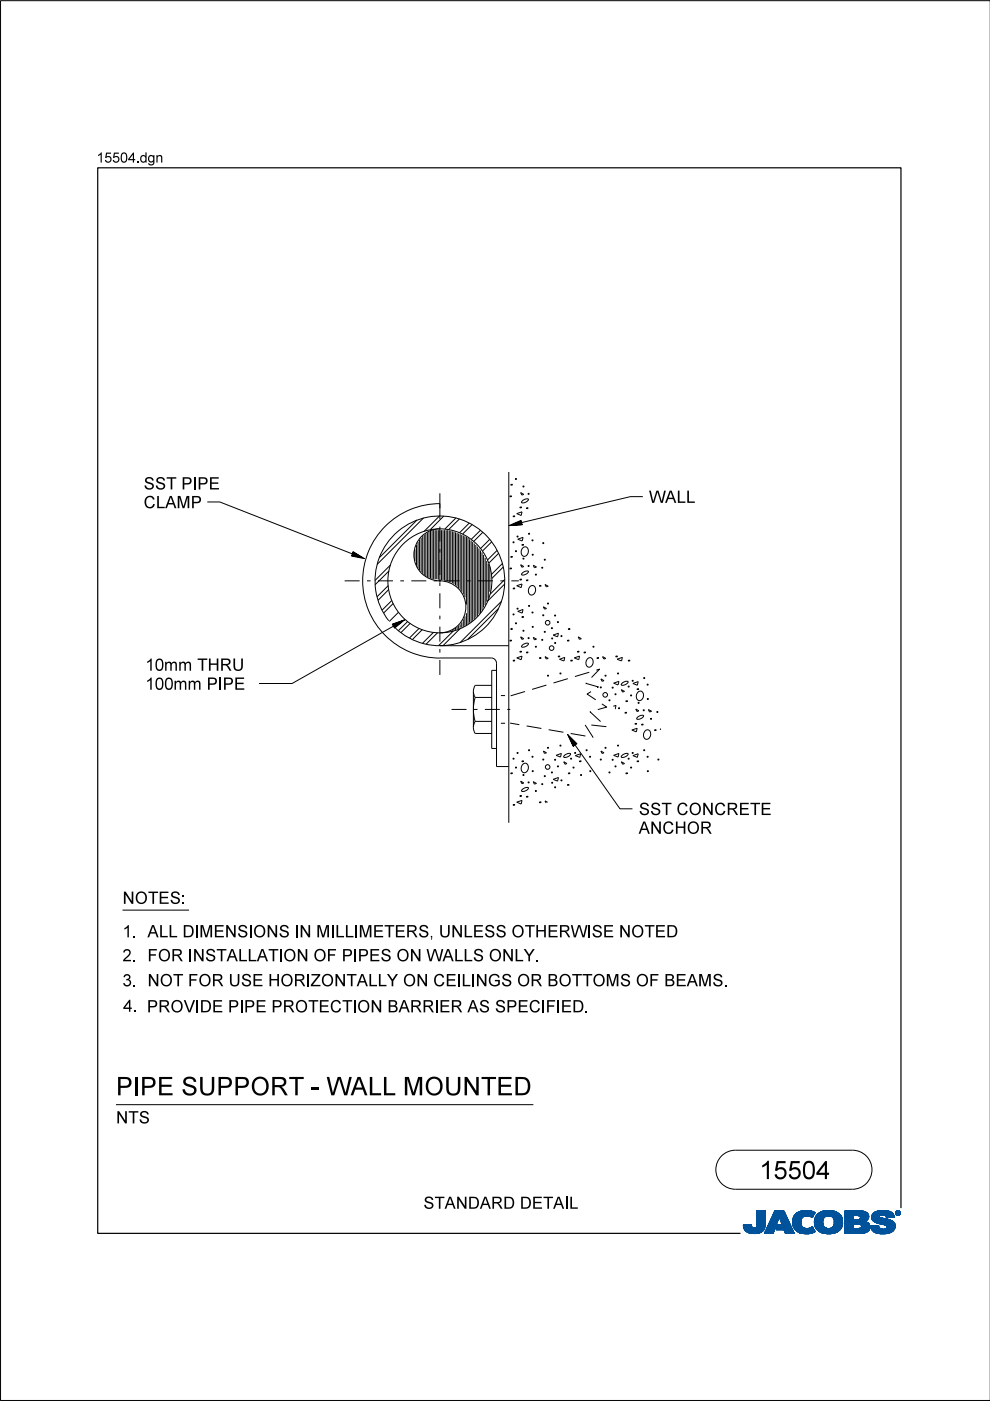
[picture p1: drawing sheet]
<svg xmlns="http://www.w3.org/2000/svg" width="210mm" height="297mm" viewBox="0 0 210 297" stroke-linecap="round" stroke-linejoin="round" font-family="sans-serif">
<defs><g id="words">
<g font-size="4">
<text x="24.6" y="232.2">PI</text>
<text x="29.7" y="232.2">PE SUPPORT -W ALLM</text>
<text x="90" y="232.2">OUN</text>
<text x="102" y="232.2">TED</text>
<text x="161" y="250">15504</text>
</g>
<g font-size="2.6">
<text x="30.4" y="107.7">CLAM</text>
<text x="30.4" y="103.8">SST PI</text>
<text x="40.4" y="107.7">P</text>
<text x="41.8" y="103.8">PE</text>
<text x="137.6" y="106.6">W ALL</text>
<text x="30.8" y="142.2">10mm TH</text>
<text x="46.6" y="142.2">RU</text>
<text x="30.8" y="146.2">100mm PI</text>
<text x="47.2" y="146.2">PE</text>
<text x="135.4" y="172.8">SST CON</text>
<text x="151.4" y="172.8">CRETE</text>
<text x="135.4" y="176.8">AN</text>
<text x="140.4" y="176.8">CH</text>
<text x="145.6" y="176.8">OR</text>
<text x="26" y="191.6">N</text>
<text x="28.6" y="191.6">OTES:</text>
<text x="26" y="203.8">2. FOR I</text>
<text x="26" y="198.7">1. ALLDI</text>
<text x="40.9" y="203.8">N</text>
<text x="42.3" y="198.7">M</text>
<text x="43.5" y="203.8">STALLATI</text>
<text x="45.3" y="198.7">EN</text>
<text x="50.3" y="198.7">SI</text>
<text x="53.7" y="198.7">ON</text>
<text x="60.1" y="203.8">ON</text>
<text x="63.5" y="198.7">N</text>
<text x="66.5" y="203.8">OF PI</text>
<text x="67.1" y="198.7">M</text>
<text x="71.1" y="198.7">L</text>
<text x="75.8" y="203.8">PES ON</text>
<text x="76.1" y="198.7">M</text>
<text x="79" y="198.7">ETERS,UN</text>
<text x="90.4" y="203.8">W ALLS ON</text>
<text x="98.2" y="198.7">LESS OTH</text>
<text x="109" y="203.8">LY.</text>
<text x="116" y="198.7">ERW I</text>
<text x="125.4" y="198.7">SE N</text>
<text x="133.8" y="198.7">OTED</text>
<text x="26" y="209.1">3. N</text>
<text x="33.9" y="209.1">OT FOR USE H</text>
<text x="59.5" y="209.1">ORI</text>
<text x="65.8" y="209.1">ZON</text>
<text x="73.4" y="209.1">TALLY ON</text>
<text x="97.8" y="209.1">L</text>
<text x="100.8" y="209.1">N</text>
<text x="103.4" y="209.1">GS OR BOTTOM</text>
<text x="131.4" y="209.1">S OF BEAM</text>
<text x="151" y="209.1">S.</text>
<text x="26.1" y="214.5">4.PROVI</text>
<text x="42.3" y="214.6">DE PI</text>
<text x="51.7" y="214.6">PE PROTECTI</text>
<text x="75.7" y="214.6">ON</text>
<text x="82.1" y="214.6">BARRI</text>
<text x="93.1" y="214.6">ER AS SPECI</text>
<text x="115.7" y="214.6">FI</text>
<text x="118.9" y="214.6">ED.</text>
<text x="24.6" y="238.2">N</text>
<text x="27.2" y="238.2">TS</text>
<text x="89.8" y="256.3">STAN</text>
<text x="99.2" y="256.3">DARD DETAI</text>
<text x="120.6" y="256.3">L</text>
</g>
<g font-size="2.2">
<text x="20.5" y="34.5">15504.</text>
<text x="29.6" y="34.5">dgn</text>
</g>
</g></defs>
<g fill="none" stroke="#00539a" stroke-width=".21">
<path d="M157.6 259.8h1.7M157.6 259.9h1.7M157.6 259.9l1.7 .1M157.6 260h1.8M158.1 259.7h1.2M159.3 259.7h-1.7l.1 .7M159.3 259.7h-.9M159.3 259.7l.1 .3M159.4 260l.1 .3M160.4 260l-.2 .3h2M160.5 259.6h1.8M160.5 259.6l-.1 .4"/>
<path d="M160.5 259.7h1.8M160.5 256.7v2.9M160.5 256.9h1.8M160.5 257.5h1.8M160.5 256.7h1.8v2.7M160.5 256.8h1.8M160.5 256.8l1.8 .1M160.5 256.9l1.8 .1M160.5 257h1.8M160.5 257.1h1.8M160.5 257.2h1.8M160.5 257.2l1.8 .1"/>
<path d="M160.5 257.3h1.8M160.5 257.4h1.8M160.5 257.4l1.8 .1M160.5 257.6h1.8M160.5 257.6l1.8 .1M160.5 257.7h1.8M160.5 257.8h1.8M160.5 257.9h1.8M160.5 258h1.8M160.5 258.1h1.8M160.5 258.1l1.8 .1M160.5 258.2h1.8"/>
<path d="M160.5 258.3h1.8M160.5 258.3l1.8 .1M160.5 258.4h1.8M160.5 258.5h1.8M160.5 258.5l1.8 .1M160.5 258.6h1.8M160.5 258.6l1.8 .1M160.5 258.7h1.8M160.5 258.8h1.8M160.5 258.9h1.8M160.5 259h1.8M160.5 259.1h1.8"/>
<path d="M160.5 259.2h1.8M160.5 259.3h1.8M160.5 259.8h1.8M162.2 260h-1.8M162.2 259.9v.3M162.2 259.9h-1.8M162.2 259.8h-1.7M162.3 259.4l-.1 .5M162.3 259.4v-2.7h-1.8v2.9M162.3 259.5h-1.8M162.3 259.6h-1.8M162.3 256.7l-1.8 .1"/>
<path d="M162.3 259.4h-1.8M163.7 258.1h3.1M163.7 258h3.1M163.7 257.9h3M163.8 257.8h2.9M163.8 257.7h2.9M163.8 257.7h2.8M163.9 257.6h2.7M163.9 257.5h2.7M164 257.4h2.5M164 257.3h2.5M164.1 257.2h2.3"/>
<path d="M164.1 257.1h2.3M164.1 257h2.3M164.2 257h2.1M164.2 256.9h2.1M164.2 256.8h2.1M164.3 256.7h1.9l2.2 4.8h-1.9l-.3-.8h-1.7l.4-1h1l-.7-1.7-1.3 3.5h-1.8zM164.5 260h-1.7M164.5 259.9l-1.7 .1M164.5 259.9h-1.7M164.5 259.8l-1.7 .1M164.6 259.8h-1.7M164.6 259.7l-1.7 .1"/>
<path d="M164.6 259.7h-1.7M164.6 259.6h-1.7M164.6 259.5l-1.6 .1M164.7 259.5h-1.7M164.7 259.4l-1.7 .1M164.7 259.4h-1.7M164.7 259.3l-1.6 .1M164.7 259.3h-1.6M164.8 259.2l-1.7 .1M164.8 259.2h-1.7M164.8 259.1l-1.6 .1M164.8 260h2.9"/>
<path d="M164.8 259.1h-1.6M164.8 259.9h2.9M164.8 259l-1.6 .1M164.9 259.9h2.7M164.9 259h-1.7M164.9 259.8h2.7M164.9 258.9h-1.6M164.9 258.8h-1.6M164.9 259.7h2.7M164.9 259.7l-.4 1 3.6 .1M165 258.7h-1.6M165 258.6l-1.6 .1"/>
<path d="M165 258.6h-1.6M165 258.5l-1.6 .1M165 258.5h-1.6M165.1 258.4l-1.6 .1M165.1 258.4h-1.6M165.1 258.3l-1.6 .1M165.1 258.3h-1.6M165.1 258.2l-1.5 .1M165.1 258.2h-1.5M165.2 258.1l-1.6 .1M165.2 258.1h-1.6M165.2 258l.7 1.7h-1"/>
<path d="M165.2 258l.7 1.7M165.3 258.1h1.5M165.3 258.1l1.6 .1M165.3 258.2h1.6M165.3 258.2l1.6 .1M165.3 258.3h1.6M165.4 258.3l1.6 .1M165.4 258.4h1.6M165.4 258.4l1.6 .1M165.4 258.5h1.6M165.4 258.5l1.7 .1M165.4 258.6h1.7"/>
<path d="M165.5 258.6l1.6 .1M165.5 258.7h1.6M165.5 258.8h1.7M165.5 258.9h1.7M165.6 258.9h1.6M165.6 259h1.7M165.6 259l1.7 .1M165.6 259.1h1.7M165.6 259.1l1.7 .1M165.7 259.2h1.7M165.7 259.2l1.7 .1M165.7 259.3h1.7"/>
<path d="M165.7 259.3l1.7 .1M165.7 259.4h1.7M165.8 259.4l1.7 .1M165.8 259.5h1.7M165.8 259.5l1.7 .1M165.8 259.6h1.7M166.2 256.7l2.2 4.8M166.2 256.8l-1.9-.1-2.2 4.8h1.8l1.3-3.5M168 258.9l.4 1.5M168 258.9h1.8M168 259h1.8M168 259.1h1.8"/>
<path d="M168 259.2h1.8M168 259.2l1.8 .1M168 259.3h1.8M168 259.3l1.8 .1M168.1 259.4h1.8M168.1 259.5h1.7M168.1 259.4l1.7 .1M168.1 259.5l1.8 .1M168.1 259.6h1.8M168.1 259.7h1.8M168.1 259.7l1.8 .1M168.1 259.8h1.8"/>
<path d="M168.1 259.8l1.8 .1M168.2 260h1.8M168.2 259.9h1.8M168.3 258l-.3 .9M168.9 257.3l-.6 .7M169.1 257.1h3.6M169.2 257h3.4M169.4 256.9h3.1M169.5 256.9h2.9M169.8 256.8h2.4M169.8 259.1a1.33 1.33 0 0 0 .8 1.4 1.33 1.33 0 0 0 1.5-.3l.2-.1M169.8 259.1h-1.8"/>
<path d="M169.8 259l-1.8 .1M169.9 258.8l-1.9 .1M169.9 258.8h-1.9M169.9 258.7h-1.9M169.9 258.6h-1.8M169.9 258.6l-1.9 .1M169.9 258.5l-1.8 .1M169.9 258.5h-1.8M169.9 258.4l-1.8 .1M170 258.4h-1.9M170 258.4l-.2 .7M170 258.3l-1.8 .1"/>
<path d="M170 258.3h-1.8M170 258.2l-1.8 .1M170.1 258.2h-1.9M170.1 258.1l-.1 .3M170.1 258.1l-1.9 .1M170.2 258.1h-2M170.3 258h-2.1M170.3 256.7l-1.4 .5M170.3 256.7h1.5M170.3 256.7a4 4 0 0 1 2.5 .4M170.4 258h-2.1M170.4 257.9h-2.1"/>
<path d="M170.6 257.8l-2.3 .1M170.6 257.9l-.5 .2M170.8 257.8h-2.5M171.5 256.7l-1.7 .1M171.5 256.7l.6 .1M171.7 257.8h.7M171.8 257.9h.6M171.9 258h.4M172.1 258.1h.2M172.2 258.1h.1M172.3 258h-.3M172.4 257.8h-.8"/>
<path d="M172.4 257.7l-4 .1M172.5 257.7h-4.1M172.5 257.6l-4 .1M172.5 257.6h-4M172.6 257h-3.3M172.6 257.5l-4.1 .1M172.6 257.5h-4M172.6 257.4l-4 .1M172.7 257.4h-4M172.7 259h1.8M172.7 259.2h1.8M172.7 259.3h1.8"/>
<path d="M172.7 259.3l1.8 .1M172.7 259.4h1.8M172.7 257.3l-3.9 .1M172.7 259.5h1.8M172.7 259.5l1.8 .1M172.7 259.6h1.8M172.7 259.7h1.8M172.7 258.6h1.8M172.7 257.3h-3.9M172.8 259.8h1.8M172.8 257.2l-3.9 .1M172.8 259.9h1.8"/>
<path d="M172.8 259.9l.3 .6M172.8 259.8l1.8 .1M172.8 259.9l1.8 .1M172.8 257.2h-3.9M172.8 260h1.8M172.8 257.1l-.6 1.1a1.75 1.75 0 0 0-1.6-.3M172.9 257.1l-3.9 .1M173 257.8l-.3 1.3h1.8M173 257.8h5.3M173.1 257.7h5.2M173.1 257.7h5.1M173.1 257.6h5.1"/>
<path d="M173.2 257.6h4.9M173.2 257.5h4.8M173.4 257.4h4.6M173.4 257.4h4.5M173.5 257.3h4.4M173.6 257.2l4.2 .1M173.6 257.2h4.1M173.7 257.1l4 .1M173.8 257.1h3.8M173.9 257h3.5M174 257h3.3M174.1 256.9h3.2"/>
<path d="M174.2 256.9h2.8M174.4 256.8h2.6M174.5 259h-1.8M174.5 259.2a1.15 1.15 0 0 0 1.3 1.3M174.5 259.2l-1.8-.1 .1 .8M174.5 258.9l-1.8 .1M174.5 258.9h-1.8M174.5 258.8l-1.8 .1M174.5 258.7l-1.8 .1M174.5 258.7h-1.8M174.5 258.6l-1.8 .1M174.5 258.5l-1.8 .1"/>
<path d="M174.6 258.5h-1.9M174.6 256.8h1.9M174.6 258.4l-.1 .8M174.6 258.4h-1.8M174.6 258.4l-1.9 .1M174.6 258.3l-1.8 .1M174.6 258.3h-1.8M174.7 258.2h-1.9M174.7 258.1l-.1 .3M174.8 258.1l-2 .1M174.8 258.1h-1.9M174.9 256.7a3.2 3.2 0 0 1 3.6 1.4l.1 .8-.1 1.1"/>
<path d="M174.9 258l-1.9 .1M175 258h-2M175.1 257.9l-.4 .2M175.1 257.9h-2.1M175.2 257.9h-2.2M175.5 256.7h.7M175.7 257.8l-.6 .1M175.7 257.8l.6 .1M175.7 257.8h-2.7M176 257.8h2.4M176.2 257.9h2.2M176.3 257.9l.5 .5"/>
<path d="M176.4 258h2M176.4 256.7h-1.5a2.68 2.68 0 0 0-1.9 1.1M176.5 258l2 .1M176.5 258.1h2M176.6 258.1h1.9M176.6 258.2h1.9M176.7 258.2l1.8 .1M176.7 258.3h1.8M176.7 258.3l1.9 .1M176.7 259.9h1.8M176.7 258.4h1.9M176.8 258.4l.1 .5"/>
<path d="M176.8 258.4l1.8 .1M176.8 258.5h1.8M176.8 258.6h1.8M176.9 258.8h1.7M176.9 258.8l1.8 .1M176.9 258.7h1.7M176.9 259.4h1.8M176.9 259.2l1.8 .1M176.9 259.1h1.8M176.9 259.2h1.8M176.9 258.9v.3M176.9 259.2a1.11 1.11 0 0 1-1.1 1.3"/>
<path d="M176.9 259h1.8M176.9 258.9h1.8M176.9 259.3h1.8M176.9 259.3l1.8 .1M178 257.4l-4.7 .1M178.4 257.9h-2.1l.5 .5M178.5 259.7l-1.7 .1M178.5 259.8l-1.8 .1M178.5 259.8h-1.7M178.5 260l-.2 .5M178.5 259.9l-1.8 .1M178.5 260h-1.8"/>
<path d="M178.6 259.7h-1.8M178.6 258.5l-1.8 .1M178.6 259.6h-1.8M178.6 259.5l-1.8 .1M178.6 259.5h-1.8M178.7 259.4h-1.8M179.1 259.7h1.8M179.1 259.5h5.2M179.1 256.9h4.4M179.1 257.5h5M179.1 256.8h4M179.1 256.8h3.4"/>
<path d="M179.1 257h4.5M179.1 257.1h4.7M179.1 257.1l4.7 .1M179.1 257.2h4.8M179.1 257.2l4.8 .1M179.1 257.3h4.8M179.1 257.3l4.9 .1M179.1 257.4h4.9M179.1 257.4l5 .1M179.1 257.6h5M179.1 257.6l5 .1M179.1 257.7h5"/>
<path d="M179.1 257.7l1.8 .1M179.1 257.8h1.8M179.1 257.9h1.8M179.1 258h1.8M179.1 258.1h1.8M179.1 258.2h1.8M179.1 258.3h1.8M179.1 258.4h1.8M179.1 258.5h1.8M179.1 258.5l1.8 .1M179.1 258.6h4.8M179.1 258.7h4.7"/>
<path d="M179.1 258.7h4.6M179.1 258.8h4.5M179.1 258.9h4.5M179.1 258.9h4.3M179.1 259h4.4M179.1 259l4.5 .1M179.1 259.1h4.6M179.1 259.1l4.7 .1M179.1 259.2h4.8M179.1 259.2l4.9 .1M179.1 259.3h5M179.1 259.3l5.1 .1"/>
<path d="M179.1 259.4h5.1M179.1 259.4l5.1 .1M179.1 259.5l1.8 .1M179.1 259.6h1.8M179.1 259.8h1.8M179.1 259.9h1.8M179.1 260h1.8M180.9 257.7v.9M181.8 259.5h-.9v1v-1M181.8 259.5h.2M181.8 259.5l.8 .3M182.1 257.7l2.1 .1"/>
<path d="M182.2 257.8h2M182.2 259.5l2.1 .1M182.3 258.5h1.7M182.3 258.5l-1.4 .1M182.3 257.9h1.9M182.4 257.9h1.8M182.4 257.9v.1M182.4 257.9l-.4-.2h-1.1v.9M182.4 258h1.8M182.4 258v.3M182.4 258.3l-.1 .2M182.4 259.6h1.9"/>
<path d="M182.4 258.1h1.8M182.4 258.1l1.8 .1M182.4 258.2h1.8M182.5 259.7h1.9M182.5 256.9l1.1 .1M182.5 259.7l1.9 .1M182.6 259.8h1.8M182.6 259.8v.4l-.2 .2M182.7 259.9h1.7M182.9 256.8h-3.8v4.7M183.3 256.9l-4.2-.1v4.7M183.6 257l.4 .4"/>
<path d="M183.9 259.2l.2 .2M184 258.5l-2.1 .1M184 258.5h-1.8M184 257.4l.1 .2M184.1 258.4l-.8 .6 .6 .2M184.1 258.4h-1.8M184.1 258.3l-1.7 .1M184.1 258.3h-1.7M184.1 257.6l.1 .6M184.1 258.2l-1.7 .1M184.1 259.4l.3 .5v.6M184.2 258.2l-.1 .2"/>
<path d="M184.2 258h-1.8M184.4 259.9h-1.7M184.5 260h-1.8M184.6 259.9v.2M184.6 259.9h1.7M184.6 260h1.7M184.8 258.1h1.7M184.8 258l.2 .7M184.8 258h1.7M184.8 258.3h2.5M184.8 258.3l2.8 .1M184.8 258.1l1.8 .1"/>
<path d="M184.8 258.2h2M184.8 258.4h3M184.8 258.4l3.2 .1M184.9 258.2l2.1 .1M184.9 257.6h4.6M184.9 258.5h3.4M184.9 258.5l3.6 .1M184.9 258.6h3.7M184.9 257.5h4.5M185 257.5h4.4M185 258.6l3.7 .1M185 258.7h3.9"/>
<path d="M185 258.7l.6 .4M185 257.4h4.3M185 257.4h4.4M185.1 258.7l3.9 .1M185.1 258.8h.7M185.1 257.3h4.1M185.2 258.9h.6M185.2 258.9l4.1 .1M185.3 257.2h3.9M185.3 259h4M185.3 257.1l3.8 .1M185.4 257.1h3.7"/>
<path d="M185.4 259l4 .1M185.5 257h3.5M185.5 259.1h4M185.6 259.1l3.9 .1M185.6 259.1l.5 .2M185.7 259.2h3.9M185.7 256.9h3M185.8 259.2l3.8 .1M185.8 258.9h3.4M185.9 258.8h3.2M185.9 256.8h2.7M185.9 256.8l-.8 .5-.3 .7"/>
<path d="M185.9 256.8l.7-.1a3.3 3.3 0 0 1 2.7 .6h-4.2M186 259.3h3.6M186.1 256.8h2.3M186.1 259.4h3.6M186.1 259.3l1.5 .4 .4 .2M186.3 259.8l-.5 .1M186.3 259.8l-1.7 .1M186.3 259.8v.3M186.3 259.4h3.4M186.4 257.9h-1.6M186.4 257.9l.1 .1M186.5 257.9h-1.7"/>
<path d="M186.5 257.8h-1.7M186.5 258v.1M186.5 257.8l-.1 .1M186.5 257.7h-1.6M186.5 259.4l3.2 .1M186.5 258.1l.1 .1M186.6 257.6l-1.7 .1M186.6 258.2l.4 .1M186.7 256.7h.8M186.7 259.5h3M186.8 257.6h-1.9M186.9 259.5l2.9 .1"/>
<path d="M187 258.3l1.7 .4 .9 .6M187.2 259.6h2.6M187.3 257.6h2.2M187.4 259.7h2.4M187.6 257.6l1.9 .1M187.6 259.7h2.2M187.6 257.7h2M187.7 257.7a1.07 1.07 0 0 0-1.2 .1M187.7 257.7l.1 .1M187.7 257.8h1.9M187.8 257.8h1.7M187.8 256.7h-1.3"/>
<path d="M187.8 257.8l.1 .4M187.8 257.9h1.7M187.8 257.9h1.8M187.9 258h1.7M187.9 258l1.7 .1M187.9 258.1h1.1M187.9 258.1h1.7M187.9 259.9h1.9M188 259.9l.1 .2M188 260h1.8M188.1 257h-2.6M188.2 257h.6"/>
<path d="M188.7 256.9h-2.9M189.3 257.3l.3 .8-1.7 .1M189.6 259.3l.2 .4v.6M189.8 259.9l-1.8 .1M189.8 259.8h-2.1M189.8 259.8h-1.9M189.9 257.2v.1M189.9 257.1h.1M189.9 257.2h.1M189.9 257.3h.1M189.9 257.3l.2 .3M190 257.4h.1"/>
<path d="M190 257.4l.1 .1M190 257.5h.2M190 257.2v.1M190 257.2l.2 .3M190 257.3l.2 .2M190 257.1h-.1M190 257h-.1M190.1 257h-.2M190.1 257.5l.2 .1M190.1 256.9h-.1M190.1 257.6h.6M190.2 256.8l-.1 .1"/>
<path d="M190.2 257.5l.2 .1M190.2 257.5l-.1 .1M190.2 257.6h.4M190.2 256.9h.4M190.2 256.9h.4l-.1 .3 .2 .3-.3-.3-.2 .3zM190.2 256.9v.6l.1-.3 .3 .3M190.2 257h.4M190.2 257.1h.1M190.2 257.1h.5M190.2 257.2h.5M190.2 257.2l.3 .1M190.2 257.3h.1"/>
<path d="M190.2 257.4h.1M190.2 257.4l.1 .1M190.2 256.8h-.1M190.3 257h.2v.1l-.2 .1zM190.3 257v.2M190.3 257h-.1M190.4 257.2l.2 .3M190.4 257.6h.1M190.4 256.8h-.2l-.2 .4M190.4 256.7a.5 .5 0 0 1 .5 .5 .5 .5 0 0 1-.5 .5M190.4 256.8l.4 .2v.2M190.4 256.7a.5 .5 0 0 0-.5 .5 .5 .5 0 0 0 .5 .5l-.3-.1"/>
<path d="M190.4 256.8l.3 .1 .1 .3M190.4 256.7l-.4 .2-.1 .3M190.4 256.7v.1M190.4 257.6v.1M190.4 256.7l.3 .1 .2 .4M190.4 257h-.1l.1 .2M190.4 257l.2 .1-.2 .1M190.4 257h.1M190.5 257.3h.1M190.5 257.3l.1 .1M190.5 257.2l.2 .3M190.5 257.4h.1"/>
<path d="M190.5 257.1h.2M190.5 257.4l.2 .1M190.5 257l-.1 .2M190.5 256.7h-.3M190.6 257.5h.2M190.6 256.8h.1M190.6 257.1l-.1 .1M190.7 257.1h-.1M190.7 257.1l-.2 .1M190.7 257.1l-.5-.2v.6l.1-.3M190.7 257h-.1M190.7 256.8l.1 .1"/>
<path d="M190.7 256.8h-.6M190.7 256.9h.2M190.8 257h.1M190.8 257.6h-.2M190.8 257.2v.2l-.4 .2M190.8 257.2l-.1 .3-.3 .1M190.8 257.1h.1M190.8 257.2h.1M190.9 257.4l-.2 .1M190.9 257.4h-.1M190.9 257.3l-.1 .1M190.9 257.3h-.1"/>
<path d="M190.9 257.2h.1M190.9 257.2l-.1 .3-.4 .2M190.9 257.1h-.1M157.7 260.1h1.7M157.7 260l1.7 .1M157.7 260.2h1.8M157.7 260.2l1.8 .1M157.7 260.3h1.8M157.7 260.3l1.9 .1M157.7 260.4h4.4M157.7 260.4l.4 .5M157.7 260.4l4.4 .1"/>
<path d="M157.8 260.5h4.3M157.8 260.6h4.3M157.8 260.7h4.2M157.9 260.7h4.1M157.9 260.8h4M158 260.8h3.9M158 260.9h3.9M158.1 260.9h3.3M158.1 261h3.6M158.2 261h3.5M158.3 261.1h3.2M158.4 261.2h3.1"/>
<path d="M158.5 261.2h2.9M158.6 261.3h2.7M158.7 261.4h2.4M158.8 261.4h2.1M159.1 261.5h1.6M159.5 260.3l.3 .1 .4-.1M159.7 261.5h.7M160.9 261.4h.1M161.5 260.9h.2M161.6 261.1h-3.3M162.1 260.3l-2 .1M162.2 260.2l-1.9 .1"/>
<path d="M162.2 260.2a2.25 2.25 0 0 1-2.8 1.3l-.9-.2-.4-.4M162.2 260.2h-1.9M162.2 260.1l-1.8 .1M162.2 260.1h-1.8M162.2 260l-1.8 .1M164 261.4h-1.9M164 261.3l-1.9 .1M164 261.3h-1.8M164 261.2l-1.8 .1M164 261.2h-1.8M164.1 261.1l-1.9 .1M164.1 261.1h-1.8"/>
<path d="M164.1 261l-1.8 .1M164.1 261h-1.8M164.1 260.9l-1.8 .1M164.2 260.9h-1.8M164.2 260.8l-1.8 .1M164.2 260.8h-1.8M164.2 260.7l-1.8 .1M164.2 260.7h-1.7M164.2 260.6l-1.7 .1M164.3 260.6h-1.8M164.3 260.5h-1.8M164.3 260.4l-1.7 .1"/>
<path d="M164.3 260.4h-1.7M164.3 260.3l-1.7 .1M164.4 260.3h-1.8M164.4 260.2l-1.7 .1M164.4 260.2h-1.7M164.4 260.1l-1.7 .1M164.4 260.1h-1.7M164.5 260l-1.8 .1M164.5 260.7h3.5M164.6 260.7h3.4M164.6 260.6h3.4M164.6 260.5h3.4"/>
<path d="M164.6 260.5h3.3M164.6 260.4h3.3M164.7 260.4h3.2M164.7 260.3h3.2M164.7 260.3h3.1M164.7 260.2h3.1M164.8 260.1h3M164.8 260.1h2.9M166.3 260.8h1.8M166.3 260.8l1.8 .1M166.3 260.9h1.8M166.3 260.9l1.8 .1"/>
<path d="M166.3 261h1.9M166.3 261l1.9 .1M166.4 261.1h1.8M166.4 261.1l1.8 .1M166.4 261.2h1.9M166.4 261.2l1.9 .1M166.4 261.3h1.9M166.5 261.3l1.8 .1M166.5 261.4h1.9M166.5 261.5h1.9M166.5 261.5l-.3-.8 .3 .8h1.9M168.2 260l1.9 .1"/>
<path d="M168.2 260.1h1.9M168.2 260.1l1.9 .1M168.2 260.2h2M168.3 260.2l2 .1M168.3 260.3h2.1M168.3 260.3l2.2 .1M168.3 260.4h2.5M168.4 260.4l.6 .7M168.4 260.4l4.1 .1M168.5 260.5h4M168.5 260.6h4M168.6 260.7h4"/>
<path d="M168.6 260.7l4 .1M168.7 260.8h3.9M168.7 260.8l4 .1M168.8 260.9h3.9M168.9 260.9l3.8 .1M168.9 261h3.9M169 261l3.8 .1M169 261.1h3.9M169 261.1a4.2 4.2 0 0 0 3.8 0M169.1 261.1h3.8M169.2 261.2h3.5M169.3 261.3h3.2"/>
<path d="M169.5 261.4h2.8M169.6 261.4h2.6M170 261.5h2M170.6 261.6h.4M171.5 260.4h.9M171.6 260.4h.8M171.8 261.5h-1.5M171.8 260.3h.6M172 260.3h.3M172 260.2h.3M172.1 260.2h.2M172.2 260.1h.1"/>
<path d="M172.3 260.1l.6 1M172.6 261.2l-3.3 .1M172.8 260.1h1.9M172.9 260.1l1.9 .1M172.9 260.2h1.9M172.9 260.2l2 .1M172.9 260.3h2.2M173 260.3l2.1 .1M173 260.4h2.4M173 260.4h5.3M173.1 260.5h5.2M173.1 260.5l.7 .6 .8 .4"/>
<path d="M173.1 260.6h5.2M173.2 260.6h5M173.3 260.7h4.9M173.3 260.7h4.8M173.3 260.8h4.7M173.4 260.9h4.5M173.5 260.9h4.4M173.5 261h4.3M173.6 261h4.2M173.7 261.1h4M173.8 261.1h3.8M173.8 261.2h3.7"/>
<path d="M174 261.2h3.4M174.2 261.4h2.9M174.3 261.4h2.7M175.1 261.5h1.4M175.3 261.6h.4M176.6 260.2h1.9M177 261.4l-1 .2-1.4-.1h2.2M177.3 261.3h-3.3M178.1 260.8h-4.8M178.3 260.5l-.6 .6-.7 .3M178.3 260.4h-2.2M178.4 260.3l-2.2 .1"/>
<path d="M178.4 260.3h-2l-.6 .2M178.5 260.2l-2.1 .1M178.5 260.2h-2M178.5 260.1h-1.9M178.5 260l-1.9 .1M179.1 261.5h3.4M179.1 260.1h1.8M179.1 260.1l1.8 .1M179.1 260.2h1.8M179.1 260.2l1.8 .1M179.1 260.3h1.8M179.1 260.4h1.8"/>
<path d="M182.3 260.4h2.1M182.4 260.4h2M182.4 260.4l-.6 .1M183.1 261.4l-4 .1M183.4 261.3l-4.3 .1M183.5 261.3h-4.4M183.7 261.3h-.1M183.7 261.2l-4.6 .1M183.8 261.2h-4.7M183.9 261.1l-4.8 .1M184 261.1h-4.9M184 261l-4.9 .1"/>
<path d="M184.1 261l-.8 .4-1.1 .1M184.1 261h-5M184.1 260.9l-5 .1M184.2 260.9h-5.1M184.2 260.8l-5.1 .1M184.3 260.8h-5.2M184.3 260.7l-5.2 .1M184.3 260.7h-5.2M184.4 260.6l-5.3 .1M184.4 260.6h-5.3M184.4 260.5h-5.3M184.4 260.5l-.3 .5"/>
<path d="M184.4 260.4l-5.3 .1M184.5 260l-1.8 .1M184.5 260.2l-2 .1M184.5 260.3h-2M184.5 260.1h-1.9M184.5 260.2h-1.9M184.6 260.1l.1 .3M184.6 260.1h1.7M184.6 260.1h1.8M184.6 260.1l1.8 .1M184.6 260.2h1.8M184.6 260.2l1.8 .1"/>
<path d="M184.7 260.3h1.8M184.7 260.3l1.8 .1M184.7 260.4a2.52 2.52 0 0 0 2.7 1.2M184.7 260.4h1.9M184.7 260.5h2M184.7 260.5h2.1M184.8 260.6h2.1M184.8 260.6h4.8M184.8 260.7h4.7M184.9 260.8h4.6M184.9 260.8h4.5M185 260.9h4.4"/>
<path d="M185.1 260.9h4.3M185.1 261h4.3M185.2 261.1h4M185.2 261.1h3.9M185.3 261.2h3.7M185.4 261.2h3.5M185.5 261.3h3.4M185.7 261.3h3.1M185.8 261.4h2.7M185.9 261.5h2.4M186.3 260.1a1.08 1.08 0 0 0 1.4 .5M186.4 261.5h1.6"/>
<path d="M186.6 261.6h.9M188 260.4h1.8M188 260.4l-.3 .2M188.1 260.3h1.7M188.1 260.1l-.1 .3M188.1 260.2h1.7M188.3 261.5l-.9 .1M188.9 261.3l-.6 .2M189.3 261.1h-4.1M189.4 260.9l-.5 .4M189.6 260.7h-4.8M189.7 260.6h-2"/>
<path d="M189.7 260.5h-1.9M189.7 260.5h-1.8M189.7 260.4h-1.7M189.7 260.3h-1.6M189.8 260.2h-1.7M189.8 260.3l-.4 .6M189.8 260.1h-1.7M189.8 260h-1.7"/>
<circle cx="190.4" cy="257.2" r=".51"/>
<circle cx="190.4" cy="257.2" r=".42"/>
</g>
<g fill="none" stroke="#000" stroke-width=".21">
<path d="M210 .1h-209.9v296.8h209.9M44 106.4h2.6l28.8 11.3-.3-.1v-.2l.7 .5-.9-.2 .1-.4 1.3 .7-1.5-.3 .1-.6 1.8 1.1-2-.4 .2-.8 2.4 1.4-2.8-.5 .4-.9M82.8 119.8l-3.3 3.3M88 116.5v2.4M88.3 115.6v4.3M88.4 110.2l-8 8.1M88.6 114.9v5.6M89 114.4v6.5M89.3 114v7.3M89.6 113.7v8M89.8 109.8l-9.8 9.9M90 113.4v8.5"/>
<path d="M90.3 113.1v9.1M90.6 112.9v9.5M90.9 112.7v9.8M91.3 112.6v10.1M91.6 112.4v10.4M91.9 112.4v10.4M92.3 112.4v10.4M92.6 112.4v10.4M92.9 112.4v10.5M93.2 109.4l-3.2 3.2M93.3 109.4v-2.6a16.4 16.4 0 0 0-16.4 16.3 16.4 16.4 0 0 0 16.4 16.4h10.9a1.1 1.1 0 0 1 1.1 1.1v21.9h2.6M93.3 112.4v11"/>
<path d="M93.3 112.1a5.5 5.5 0 0 0-5.5 5.9 5.5 5.5 0 0 0 6.1 5.2 5.5 5.5 0 0 1 4.9 5.8 5.5 5.5 0 0 1-5.5 5.2M93.6 112.4v10.6M93.9 112.4v10.6M94.1 109.4l-2.9 2.9M94.3 112.4v10.7M94.6 112.4v10.7M94.9 112.4v10.8M95.3 112.5v10.9M95.6 112.6v10.9M95.9 112.6v11M96.2 112.7v11.2M96.6 112.9v11.2"/>
<path d="M96.7 109.8l-2.4 2.4M96.9 113v11.4M97.2 113.1v11.6M97.4 110l-2.3 2.3M97.6 113.2v11.8M97.9 113.4v12M98.2 113.6v12.4M98.6 113.7v13M98.9 113.9v14.3M99.2 114.1v18.2M99.5 110.9l-2.1 2.1M99.6 114.3v17.7"/>
<path d="M99.9 114.6v17.3M100.1 111.2l-2 2M100.2 114.9v16.7M100.5 115.2v16.1M100.9 115.5v15.4M101.2 115.9v14.7M101.5 116.3v13.9M101.9 116.7v13.2M101.9 112.4l-2 1.9M102.2 117.1v12.4M102.4 112.8l-2 2M102.5 117.7v11.1"/>
<path d="M102.9 118.3v10M103.2 118.9v8.7M103.5 119.6v7.3M103.9 114.3l-2 2M104.3 114.9l-2 1.9M105.4 116.7l-2 2M105.7 117.3l-2.1 2.1M106.5 119.5l-2.3 2.3M107.9 100.1v74.3M108.1 105.2h.4l-.3 .1zM108.3 118h.3l-.2 .2zM108.3 102.7h.3l-.2 .2z"/>
<path d="M108.8 109.4h.4l-.3 .2zM109.6 108.9l1.1-.4-.2 .8zM109.8 114.3l1.1-.4-.2 .8zM110.3 107.5l.3 .1-.3 .1zM110.4 119.7l.7 .4-.5 .2zM110.4 104.4l.7 .4-.5 .2zM110.7 115.5h.3l-.3 .1zM110.8 106.1l.7-.3h.4l.1 .2-.3 .3a1.06 1.06 0 0 1-1.1 .2zM110.9 116.1a.75 .75 0 0 1 .9 .1 .75 .75 0 0 1 .2 .9 .79 .79 0 0 1-.9 .9 .79 .79 0 0 1-.6-1.2zM111.7 107.7h.3l-.3 .1zM113.1 119.8l.6 .4-.4 .2zM136.3 105.3h-2.6l-23.8 5.7 .3-.2 .1 .2-.8 .1 .8-.4 .1 .4-1.4 .1 1.3-.6 .3 .6-2.1 .1 1.9-.8 .3 .8-2.8 .1 2.6-1.1 .2 1"/>
<path d="M82.3 124.2l-2.4 2.3M82.4 125l-2.2 2.3M82.4 131.6a13.8 13.8 0 0 1 8.3-22 13.8 13.8 0 0 1 15.8 17.4 13.8 13.8 0 0 1-22.7 6.2M82.5 121.1l-3 2.9M83.1 127.3l-2.1 2.1M83.2 132.3l.5 .9 2.1-1.8-2.6 .9 .5 .7 1.6-1.3-2 .7 .4 .4 1.1-.9-1.3 .5 .2 .3 .7-.5-.7 .3 .1 .1 .2-.2-22.1 12.5h-7M83.4 127.9l-2.1 2.1M84.5 129.8l-2 2M86.4 131.8l-1.9 1.9M87 132.2l-2 1.9M88.9 133.2l-2.1 2.1M89.5 133.5l-2.1 2.1"/>
<path d="M91.9 134.1l-2.3 2.3M92.8 134.1l-2.4 2.5M93 123.1h.5M93.3 136.9h14.6M95.9 133.5v.2M96.1 133.8l-3.1 3.1M96.2 133.3v.4M96.6 133.1v.4M96.9 132.9v.5M97.2 132.6v.7M97.5 133.3l-3.6 3.6M97.6 132.4v.7"/>
<path d="M97.9 131.9v1.2M98.2 131.3v1.6M98.6 130.7v2M98.9 130v2.6M103.9 120.1v5.4M105.7 129l-6.5 6.5M106.3 127.5l-8.7 8.7M106.7 120.2l-2.4 2.4M107 123.8l-3.6 3.6M107 122.9l-3.1 3.1M108.1 135.8h.4l-.3 .1zM108.1 120.5h.4l-.3 .1z"/>
<path d="M108.3 133.3h.3l-.2 .1zM108.8 124.7h.4l-.3 .1zM109.6 139.5l1.1-.4-.2 .8zM109.6 124.2l1.1-.4-.2 .8zM109.8 129.6l1.1-.4-.2 .8zM110.3 138.1h.3l-.3 .2zM110.3 122.8l.3 .1-.3 .1zM110.4 135l.7 .4-.5 .2zM110.7 130.8h.3l-.3 .1zM110.8 136.7l.7-.3h.4l.1 .2-.3 .3a1.06 1.06 0 0 1-1.1 .2zM110.8 121.4l.7-.3h.4l.1 .2-.3 .3a1.06 1.06 0 0 1-1.1 .2zM111.7 138.3h.3l-.3 .1z"/>
<path d="M111.7 123h.3l-.3 .1zM112.4 124.3a.75 .75 0 0 1 1 .1 .75 .75 0 0 1 .1 .9 .79 .79 0 0 1-.9 .9 .79 .79 0 0 1-.5-1.2zM113.1 135.1l.6 .4-.4 .2zM114.4 139.5h.3l-.3 .1zM114.4 124.2h.3l-.3 .1zM115.2 128.6l.7 .4-.5 .2zM115.6 139.2l.6 .4-.4 .1zM115.6 123.9l.6 .4-.4 .1zM117.3 134.7l1.1-.4-.2 .7zM118.4 139.1l.3 .1-.3 .1zM118.6 139.8l1.2-.4-.2 .7zM120.3 135.8h.4l-.3 .1z"/>
<path d="M120.5 133.3h.4l-.3 .1zM121.8 139.5l1.1-.4-.2 .8zM122.5 138.1h.3l-.3 .2zM122.6 135l.7 .4-.5 .2zM123.9 138.3h.3l-.3 .1zM124.6 139.6a.75 .75 0 0 1 1 .1 .75 .75 0 0 1 .1 .9 .79 .79 0 0 1-.9 .9 .79 .79 0 0 1-.5-1.2zM126.6 139.5h.3l-.3 .1zM127.8 139.2l.6 .4-.4 .1zM130.6 139.1l.3 .1-.3 .1zM130.8 139.8l1.2-.4-.2 .7zM100.4 154.2l.3 1.3h3.6M100.4 146.6v7.6"/>
<path d="M100.7 147.9l-.3 2.1v1.5l.3 1.5-.3 1.2M100.7 152.9h3.6M100.7 147.9h3.6M104.3 145.3h-3.6a2.38 2.38 0 0 0 0 2.6M105.3 142.1h-1v16.6h1M108.8 140h.4l-.3 .1zM115.2 159.2l.7 .4-.5 .1zM121 140h.4l-.3 .1zM121.5 158.2l.8-.5-2-2 1.2 2.5 .7-.5-1.5-1.5 .8 1.9 .5-.5-1-1 .6 1.3 .3-.3-.6-.6 .3 .7 .1-.1-.2-.2 9.9 14.1h2.7M127.4 159.2l.7 .4-.4 .1zM127.4 143.9l.7 .4-.4 .1zM130 149.7l.6-.2-.2 .8"/>
<path d="M130.1 144.8l1.1-.4-.2 .8zM131.7 146.2l.7 .4-.4 .1zM132 144.8l.6-.3 .5-.1 .1 .3-.3 .3a1.06 1.06 0 0 1-1.2 .2zM132.6 151.1h.3l-.3 .1zM132.7 148.6h.4l-.3 .1zM133.2 140h.4l-.3 .1zM134 154.8l1.1-.4-.2 .8zM134.2 144.9l1.1-.4-.2 .8zM134.7 153.4h.3l-.3 .1zM134.8 150.3l.7 .4-.5 .2zM135.1 146.1h.3l-.3 .1zM135.2 152l.7-.3h.4l.1 .2-.3 .3a1.06 1.06 0 0 1-1.1 .2z"/>
<path d="M135.3 146.7a.75 .75 0 0 1 1 0 .75 .75 0 0 1 .1 1 .79 .79 0 0 1-.9 .8 .79 .79 0 0 1-.6-1.1zM136.1 153.6h.3l-.3 .1zM136.8 154.9a.75 .75 0 0 1 1 0 .75 .75 0 0 1 .1 1 .79 .79 0 0 1-.9 .8 .79 .79 0 0 1-.5-1.1zM137.5 150.4l.7 .4-.5 .2zM138.8 154.8h.3l-.3 .1zM140.1 154.6v.1M108.3 163.9h.3l-.2 .1zM108.8 170.6h.4l-.3 .1zM109.6 170.1l1.1-.4-.2 .8zM110.3 168.7h.3l-.3 .1zM110.4 165.6l.7 .4-.5 .1zM110.7 161.4h.3l-.3 .1z"/>
<path d="M110.8 167.3l.7-.3h.4l.1 .2-.3 .3a1.06 1.06 0 0 1-1.1 .2zM110.9 162a.75 .75 0 0 1 .9 0 .75 .75 0 0 1 .2 1 .79 .79 0 0 1-.9 .8 .79 .79 0 0 1-.6-1.1zM111.7 168.9h.3l-.3 .1zM113.1 165.7l.6 .4-.4 .2zM114.4 170.1h.3l-.3 .1zM116.1 170.1l-.5-.3 .2 .5M117.3 165.2l1.1-.4-.2 .8zM117.9 160.1l1.1-.4-.2 .8zM119.5 161.5l.7 .4-.4 .1zM119.8 160.1l.6-.3 .5-.1 .1 .3-.4 .3a1.06 1.06 0 0 1-1.1 .2zM120.3 166.4h.4l-.3 .1zM120.5 163.9h.4l-.3 .1z"/>
<path d="M122 160.2l1.1-.4-.2 .8zM122.9 161.4h.3l-.3 .1zM130.1 160.1l1.1-.4-.2 .8zM131.7 161.5l.7 .4-.4 .1zM132 160.1l.6-.3 .5-.1 .1 .3-.3 .3a1.06 1.06 0 0 1-1.2 .2zM132.7 163.9h.4l-.3 .1zM134.2 160.2l1.1-.4-.2 .8zM135.1 161.4h.3l-.3 .1zM26 193h14.1M24.6 234.2h88.5M153 245.1l1.3-.9 1.6-.3h24.8a4.1 4.1 0 0 1 4.2 4.1 4.1 4.1 0 0 1-4.2 4.1h-24.8a4.1 4.1 0 0 1-3.8-2.5 4.1 4.1 0 0 1 .9-4.5z"/>
<circle cx="108.9" cy="115" r=".11"/>
<circle cx="109.4" cy="116.9" r=".11"/>
<circle cx="109.4" cy="101.6" r=".11"/>
<circle cx="109.7" cy="113.8" r=".11"/>
<circle cx="111" cy="103.1" r=".11"/>
<circle cx="111" cy="118.4" r=".11"/>
<circle cx="112.1" cy="120" r=".11"/>
<circle cx="112.1" cy="104.7" r=".11"/>
<circle cx="112.2" cy="113.2" r=".11"/>
<circle cx="112.9" cy="114.6" r=".11"/>
<circle cx="113" cy="117.6" r=".11"/>
<circle cx="115.2" cy="115.1" r=".11"/>
<circle cx="115.5" cy="118.7" r=".11"/>
<circle cx="93.3" cy="123.2" r="11"/>
<circle cx="108.9" cy="130.3" r=".11"/>
<circle cx="109.4" cy="132.1" r=".11"/>
<circle cx="109.7" cy="129" r=".11"/>
<circle cx="111" cy="133.7" r=".11"/>
<circle cx="112.1" cy="135.3" r=".11"/>
<circle cx="112.2" cy="128.5" r=".11"/>
<circle cx="112.9" cy="129.9" r=".11"/>
<circle cx="113" cy="132.9" r=".11"/>
<circle cx="113.6" cy="137.1" r=".11"/>
<circle cx="113.6" cy="121.8" r=".11"/>
<circle cx="115" cy="135.7" r=".11"/>
<circle cx="115" cy="120.4" r=".11"/>
<circle cx="115.2" cy="130.4" r=".11"/>
<circle cx="115.5" cy="134" r=".11"/>
<circle cx="116.1" cy="132" r=".49"/>
<circle cx="116.2" cy="128" r=".11"/>
<circle cx="117" cy="137.4" r=".49"/>
<circle cx="117" cy="133.2" r=".11"/>
<circle cx="117.1" cy="135.4" r=".11"/>
<circle cx="117.7" cy="130.5" r=".11"/>
<circle cx="117.7" cy="136.3" r=".11"/>
<circle cx="118.3" cy="131.9" r=".11"/>
<circle cx="119" cy="134.9" r=".11"/>
<circle cx="125.8" cy="137.1" r=".11"/>
<circle cx="109.7" cy="159.6" r=".11"/>
<circle cx="112.2" cy="159.1" r=".11"/>
<circle cx="116.2" cy="143.3" r=".11"/>
<circle cx="116.2" cy="158.6" r=".11"/>
<circle cx="118.8" cy="158.1" r=".11"/>
<circle cx="118.8" cy="142.8" r=".11"/>
<circle cx="121.9" cy="159.6" r=".11"/>
<circle cx="124.4" cy="159.1" r=".11"/>
<circle cx="127.4" cy="145.7" r=".11"/>
<circle cx="128.3" cy="147.3" r=".49"/>
<circle cx="128.4" cy="158.6" r=".11"/>
<circle cx="128.4" cy="143.3" r=".11"/>
<circle cx="129.2" cy="148.5" r=".11"/>
<circle cx="129.9" cy="145.8" r=".11"/>
<circle cx="130.5" cy="147.2" r=".11"/>
<circle cx="131" cy="142.8" r=".11"/>
<circle cx="131" cy="158.1" r=".11"/>
<circle cx="131.2" cy="150.2" r=".11"/>
<circle cx="133.3" cy="145.6" r=".11"/>
<circle cx="133.8" cy="147.4" r=".11"/>
<circle cx="134.1" cy="159.6" r=".11"/>
<circle cx="134.1" cy="144.3" r=".11"/>
<circle cx="135.4" cy="149" r=".11"/>
<circle cx="136.5" cy="150.6" r=".11"/>
<circle cx="136.6" cy="143.8" r=".11"/>
<circle cx="136.6" cy="159.1" r=".11"/>
<circle cx="137.3" cy="145.2" r=".11"/>
<circle cx="137.4" cy="148.2" r=".11"/>
<circle cx="138" cy="152.4" r=".11"/>
<circle cx="139.4" cy="151" r=".11"/>
<circle cx="108.9" cy="160.9" r=".11"/>
<circle cx="109.4" cy="162.7" r=".11"/>
<circle cx="111" cy="164.3" r=".11"/>
<circle cx="112.1" cy="165.9" r=".11"/>
<circle cx="112.9" cy="160.4" r=".11"/>
<circle cx="113" cy="163.5" r=".11"/>
<circle cx="113.6" cy="167.7" r=".11"/>
<circle cx="115" cy="166.3" r=".11"/>
<circle cx="115.2" cy="161" r=".11"/>
<circle cx="115.5" cy="164.6" r=".11"/>
<circle cx="116.1" cy="162.6" r=".49"/>
<circle cx="117" cy="163.8" r=".11"/>
<circle cx="117.1" cy="166" r=".11"/>
<circle cx="117.7" cy="161.1" r=".11"/>
<circle cx="117.7" cy="166.9" r=".11"/>
<circle cx="118.3" cy="162.5" r=".11"/>
<circle cx="119" cy="165.5" r=".11"/>
<circle cx="121.1" cy="160.9" r=".11"/>
<circle cx="121.6" cy="162.7" r=".11"/>
<circle cx="123.2" cy="164.3" r=".11"/>
<circle cx="125.1" cy="160.4" r=".11"/>
<circle cx="125.2" cy="163.5" r=".11"/>
<circle cx="127.4" cy="161" r=".11"/>
<circle cx="129.2" cy="163.8" r=".11"/>
<circle cx="129.9" cy="161.1" r=".11"/>
<circle cx="130.5" cy="162.5" r=".11"/>
<circle cx="133.3" cy="160.9" r=".11"/>
<circle cx="133.8" cy="162.7" r=".11"/>
<circle cx="137.3" cy="160.4" r=".11"/>
<circle cx="137.4" cy="163.5" r=".11"/>
<circle cx="139.6" cy="161" r=".11"/>
</g>
<path d="M73.1 123.2h36.9M93.3 143.1v-39.9M95.7 150.4h12.5" fill="none" stroke="#000" stroke-width=".21" stroke-dasharray="3.2 1.6 .8 1.6" stroke-linecap="butt"/>
<path d="M106.2 153.3h.9M106.2 147.5h.9M108.3 147.5l18.8-5.6-2.9 3 2.7 .7-2.4 1.6 4.1 2.7-3.5 1 3.4 3.2-4.5-.5 1.7 2.7-17.6-3" fill="none" stroke="#000" stroke-width=".21" stroke-dasharray="3.2 1.6" stroke-linecap="butt"/>
<path d="M191 256.1v-220.5h-170.3v225.9h136.3" fill="none" stroke="#000" stroke-width=".25"/>
<g fill="#000">
<path d="M59.6 196.3a1.01 1.01 0 0 1 1.6 .5h-.3a.54 .54 0 0 0-.7-.5 .54 .54 0 0 0-.4 .7l.5 .2a.98 .98 0 0 1 .9 .6 .99 .99 0 0 1-.9 1 .99 .99 0 0 1-1-.9h.3a.62 .62 0 0 0 .7 .6 .62 .62 0 0 0 .5-.7l-.6-.3a.73 .73 0 0 1-.8-.4 .73 .73 0 0 1 .2-.8z" fill-rule="evenodd"/>
<path d="M73.3 196.1h.4v2.3h1.2v.3h-1.6z" fill-rule="evenodd"/>
<path d="M92.4 206.8a1.05 1.05 0 0 1 1.8 .4l-.4 .1a.76 .76 0 0 0-.9-.5 .76 .76 0 0 0-.5 1 .78 .78 0 0 0 .5 1 .78 .78 0 0 0 1-.6l.3 .1a1.13 1.13 0 0 1-1.3 .8 1.13 1.13 0 0 1-.9-1.3z" fill-rule="evenodd"/>
<path d="M94.7 206.5h1.9v.3h-1.5v.8h1.4v.3h-1.4v.9h1.5v.3h-1.9z" fill-rule="evenodd"/>
</g>
<use href="#words"/>
</svg>
